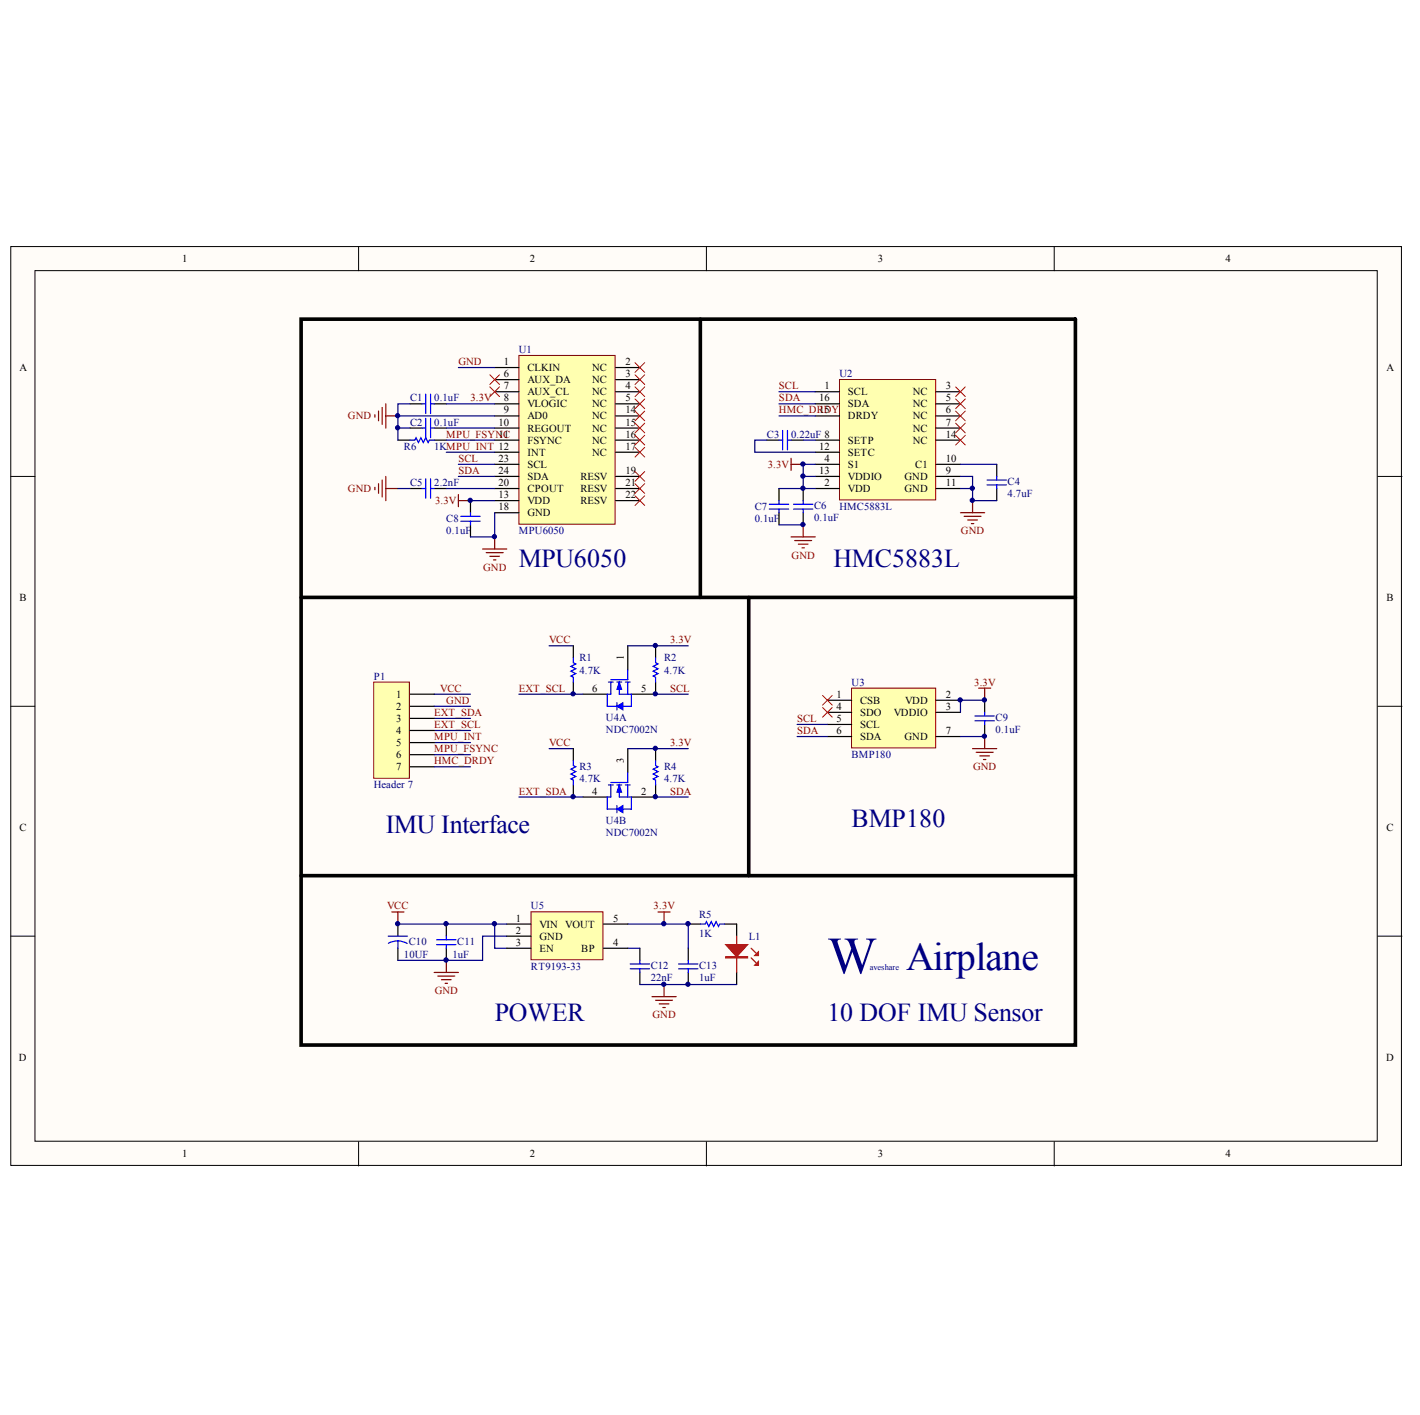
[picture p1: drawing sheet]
<svg xmlns="http://www.w3.org/2000/svg" width="100mm" height="100mm" viewBox="0 0 100 100" stroke-linecap="round" stroke-linejoin="round" font-family="sans-serif">
<defs><g id="words">
<text font-size="3.7" fill="#000080" x="58.4" y="68.7">W</text>
<text font-size="2.8" fill="#000080" x="63.9" y="68.4">Airplane</text>
<g font-size="1.8" fill="#000080">
<text x="36.6" y="40">MPU6050</text>
<text x="58.8" y="40">HMC5883L</text>
<text x="27.2" y="58.8">IMU Interface</text>
<text x="60.1" y="58.4">BMP180</text>
<text x="34.9" y="72">POWER</text>
<text x="58.4" y="72">10 DOF IMU Sensor</text>
</g>
<g font-size=".8">
<text x="12.8" y="18.5">1</text>
<text x="37.4" y="18.5">2</text>
<text x="61.9" y="18.5">3</text>
<text x="86.5" y="18.5">4</text>
<text x="1.4" y="26.2">A</text>
<text x="35.6" y="25.8">1</text>
<text x="35.6" y="26.6">6</text>
<text x="35.6" y="27.5">7</text>
<text x="35.6" y="28.3">8</text>
<text x="35.6" y="29.2">9</text>
<text x="37.2" y="26.2">CLKIN</text>
<text x="37.2" y="27">AUX_DA</text>
<text x="37.2" y="27.9">AUX_CL</text>
<text x="37.2" y="28.7">VLOGIC</text>
<text x="37.2" y="29.6">AD0</text>
<text x="41.8" y="26.2">NC</text>
<text x="41.8" y="27">NC</text>
<text x="41.8" y="27.9">NC</text>
<text x="41.8" y="28.7">NC</text>
<text x="41.8" y="29.6">NC</text>
<text x="44.1" y="25.8">2</text>
<text x="44.1" y="26.6">3</text>
<text x="44.1" y="27.5">4</text>
<text x="44.1" y="28.3">5</text>
<text x="44.1" y="29.2">14</text>
<text x="57.8" y="28.3">16</text>
<text x="57.8" y="29.2">15</text>
<text x="58.2" y="27.5">1</text>
<text x="59.8" y="27.9">SCL</text>
<text x="59.8" y="28.7">SDA</text>
<text x="59.8" y="29.6">DRDY</text>
<text x="64.4" y="27.9">NC</text>
<text x="64.4" y="28.7">NC</text>
<text x="64.4" y="29.6">NC</text>
<text x="66.7" y="27.5">3</text>
<text x="66.7" y="28.3">5</text>
<text x="66.7" y="29.2">6</text>
<text x="97.8" y="26.2">A</text>
<text x="35.2" y="30">10</text>
<text x="35.2" y="35.1">13</text>
<text x="35.2" y="36">18</text>
<text x="35.2" y="34.3">20</text>
<text x="35.2" y="32.6">23</text>
<text x="35.2" y="33.4">24</text>
<text x="37.2" y="30.5">REGOUT</text>
<text x="37.2" y="31.3">FSYNC</text>
<text x="37.2" y="32.2">INT</text>
<text x="37.2" y="35.6">VDD</text>
<text x="37.2" y="34.7">CPOUT</text>
<text x="37.2" y="33">SCL</text>
<text x="37.2" y="33.9">SDA</text>
<text x="40.9" y="33.9">RESV</text>
<text x="40.9" y="34.7">RESV</text>
<text x="40.9" y="35.6">RESV</text>
<text x="41.8" y="30.5">NC</text>
<text x="41.8" y="31.3">NC</text>
<text x="41.8" y="32.2">NC</text>
<text x="44.1" y="30">15</text>
<text x="44.1" y="30.9">16</text>
<text x="44.1" y="31.7">17</text>
<text x="44.1" y="33.4">19</text>
<text x="44.1" y="34.3">21</text>
<text x="44.1" y="35.1">22</text>
<text x="57.8" y="31.7">12</text>
<text x="57.8" y="33.4">13</text>
<text x="58.2" y="34.3">2</text>
<text x="58.2" y="32.6">4</text>
<text x="59.8" y="34.7">VDD</text>
<text x="59.8" y="33">S1</text>
<text x="59.8" y="31.3">SETP</text>
<text x="59.8" y="32.2">SETC</text>
<text x="59.8" y="33.9">VDDIO</text>
<text x="63.8" y="33.9">GND</text>
<text x="63.8" y="34.7">GND</text>
<text x="64.4" y="30.5">NC</text>
<text x="64.4" y="31.3">NC</text>
<text x="64.6" y="33">C1</text>
<text x="66.7" y="30">7</text>
<text x="66.7" y="33.4">9</text>
<text x="66.7" y="32.6">10</text>
<text x="66.7" y="34.3">11</text>
<text x="66.7" y="30.9">14</text>
<text x="37.2" y="36.4">GND</text>
<text x="1.4" y="42.4">B</text>
<text x="97.8" y="42.4">B</text>
<text x="28" y="49.2">1</text>
<text x="28" y="50.1">2</text>
<text x="28" y="50.9">3</text>
<text x="28" y="51.8">4</text>
<text x="28" y="52.6">5</text>
<text x="28" y="53.5">6</text>
<text x="41.8" y="48.8">6</text>
<text x="45.2" y="48.8">5</text>
<text x="59" y="49.2">1</text>
<text x="59" y="50.1">4</text>
<text x="59" y="50.9">5</text>
<text x="59" y="51.8">6</text>
<text x="60.7" y="49.7">CSB</text>
<text x="60.7" y="50.5">SDO</text>
<text x="60.7" y="51.4">SCL</text>
<text x="60.7" y="52.2">SDA</text>
<text x="63.1" y="50.5">VDDIO</text>
<text x="63.8" y="52.2">GND</text>
<text x="63.9" y="49.7">VDD</text>
<text x="66.7" y="49.2">2</text>
<text x="66.7" y="50.1">3</text>
<text x="66.7" y="51.8">7</text>
<text x="1.4" y="58.6">C</text>
<text x="28" y="54.4">7</text>
<text x="41.8" y="56.1">4</text>
<text x="45.2" y="56.1">2</text>
<text x="97.8" y="58.6">C</text>
<text x="36.4" y="65">1</text>
<text x="36.4" y="65.9">2</text>
<text x="38.1" y="65.4">VIN VOUT</text>
<text x="43.3" y="65">5</text>
<text x="36.4" y="66.7">3</text>
<text x="38.1" y="66.3">GND</text>
<text x="38.1" y="67.2">EN</text>
<text x="41" y="67.2">BP</text>
<text x="43.3" y="66.7">4</text>
<text x="1.3" y="74.8">D</text>
<text x="97.8" y="74.8">D</text>
<text x="12.8" y="81.7">1</text>
<text x="37.4" y="81.7">2</text>
<text x="61.9" y="81.7">3</text>
<text x="86.5" y="81.7">4</text>
</g>
<g font-size=".8" fill="#800000">
<text x="24.5" y="29.6">GND</text>
<text x="32.3" y="25.8">GND</text>
<text x="33.2" y="28.3">3.3V</text>
<text x="55" y="28.3">SDA</text>
<text x="55" y="27.5">SCL</text>
<text x="55" y="29.2">HMC_DRDY</text>
<text x="24.5" y="34.7">GND</text>
<text x="30.7" y="35.6">3.3V</text>
<text x="31.5" y="30.9">MPU_FSYN11</text>
<text x="32.3" y="32.6">SCL</text>
<text x="32.3" y="33.4">SDA</text>
<text x="35.5" y="30.9">C</text>
<text x="54.2" y="33">3.3V</text>
<text x="34.1" y="40.3">GND</text>
<text x="55.8" y="39.4">GND</text>
<text x="67.8" y="37.7">GND</text>
<text x="38.7" y="45.4">VCC</text>
<text x="47.3" y="45.4">3.3V</text>
<text x="30.6" y="52.2">MPU_INT</text>
<text x="30.6" y="51.4">EXT_SCL</text>
<text x="30.6" y="50.5">EXT_SDA</text>
<text x="30.6" y="53.1">MPU_FSYNC</text>
<text x="30.6" y="53.9">HMC_DRDY</text>
<text x="31.1" y="48.8">VCC</text>
<text x="31.5" y="49.7">GND</text>
<text x="36.6" y="48.8">EXT_SCL</text>
<text x="38.7" y="52.6">VCC</text>
<text x="47.3" y="48.8">SCL</text>
<text x="47.3" y="52.6">3.3V</text>
<text x="56.2" y="50.9">SCL</text>
<text x="56.2" y="51.8">SDA</text>
<text x="68.7" y="48.4">3.3V</text>
<text x="36.6" y="56.1">EXT_SDA</text>
<text x="47.3" y="56.1">SDA</text>
<text x="68.7" y="54.3">GND</text>
<text x="27.3" y="64.2">VCC</text>
<text x="46.1" y="64.2">3.3V</text>
<text x="30.7" y="70.1">GND</text>
<text x="46" y="71.8">GND</text>
</g>
<g font-size=".8" fill="#000080">
<text x="28.9" y="28.3">C1</text>
<text x="30.6" y="28.3">0.1uF</text>
<text x="36.6" y="24.9">U1</text>
<text x="59.2" y="26.6">U2</text>
<text x="28.5" y="31.7">R6</text>
<text x="28.9" y="30">C2</text>
<text x="28.9" y="34.3">C5</text>
<text x="30.6" y="30">0.1uF</text>
<text x="30.6" y="34.3">2.2nF</text>
<text x="30.6" y="31.7">1KMPU_INT 12</text>
<text x="53.3" y="36">C7</text>
<text x="54.1" y="30.9">C3</text>
<text x="55.8" y="30.9">0.22uF 8</text>
<text x="57.4" y="35.9">C6</text>
<text x="59.2" y="36">HMC5883L</text>
<text x="71.1" y="35.1">4.7uF</text>
<text x="71.1" y="34.2">C4</text>
<text x="31.5" y="37.7">0.1uF</text>
<text x="31.5" y="36.9">C8</text>
<text x="36.6" y="37.7">MPU6050</text>
<text x="53.3" y="36.9">0.1uF</text>
<text x="57.4" y="36.8">0.1uF</text>
<text x="26.4" y="47.9">P1</text>
<text x="40.9" y="47.5">4.7K</text>
<text x="40.9" y="46.7">R1</text>
<text x="46.9" y="47.5">4.7K</text>
<text x="46.9" y="46.7">R2</text>
<text x="42.8" y="50.9">U4A</text>
<text x="42.8" y="51.7">NDC7002N</text>
<text x="60.1" y="48.4">U3</text>
<text x="60.1" y="53.5">BMP180</text>
<text x="70.2" y="51.7">0.1uF</text>
<text x="70.2" y="50.9">C9</text>
<text x="26.4" y="55.6">Header 7</text>
<text x="40.9" y="55.2">4.7K</text>
<text x="40.9" y="54.4">R3</text>
<text x="42.8" y="58.1">U4B</text>
<text x="42.8" y="59">NDC7002N</text>
<text x="46.9" y="55.2">4.7K</text>
<text x="46.9" y="54.4">R4</text>
<text x="37.5" y="64.2">U5</text>
<text x="49.3" y="64.8">R5</text>
<text x="28.5" y="67.6">10UF</text>
<text x="28.8" y="66.6">C10</text>
<text x="31.9" y="67.6">1uF</text>
<text x="32.3" y="66.6">C11</text>
<text x="37.5" y="68.4">RT9193-33</text>
<text x="45.9" y="69.2">22nF</text>
<text x="45.9" y="68.4">C12</text>
<text x="49.3" y="69.2">1uF</text>
<text x="49.3" y="68.4">C13</text>
<text x="49.3" y="66.1">1K</text>
<text x="52.8" y="66.3">L1</text>
</g>
<g font-size=".7">
<text x="44" y="46.6" transform="rotate(-90 44 46.6)">1</text>
<text x="44" y="53.8" transform="rotate(-90 44 53.8)">3</text>
</g>
<text font-size=".6" fill="#000080" x="61.4" y="68.5">aveshare</text>
</g></defs>
<g fill="#fffcf8" stroke="#000" stroke-width=".07">
<path d="M.8 17.4h98.1v64.8h-98.1z"/>
<path d="M2.5 19.1h94.7v61.4h-94.7z"/>
</g>
<path d="M25.3 17.4v1.7M49.8 17.4v1.7M74.4 17.4v1.7M.8 33.6h1.7M97.2 33.6h1.7M.8 49.8h1.7M97.2 49.8h1.7M.8 66.1h1.7M97.2 66.1h1.7M25.3 80.6v1.7M49.8 80.6v1.7M74.4 80.6v1.7" fill="none" stroke="#000" stroke-width=".07"/>
<path d="M36.6 25.1h6.8v11.9h-6.8z" fill="#ffffb0" stroke="#800000" stroke-width=".07"/>
<g fill="none" stroke="#000" stroke-width=".09">
<path d="M34.9 25.9h1.7M34.9 26.8h1.7M34.9 27.6h1.7M34.9 28.5h1.7M34.9 29.3h1.7M34.9 30.2h1.7M34.9 31.1h1.7M34.9 31.9h1.7M34.9 35.3h1.7M34.9 36.2h1.7M34.9 33.6h1.7M34.9 34.5h1.7"/>
<path d="M34.9 32.8h1.7M43.4 25.9h1.7M43.4 26.8h1.7M43.4 27.6h1.7M43.4 28.5h1.7M43.4 29.3h1.7M43.4 30.2h1.7M43.4 31.1h1.7M43.4 31.9h1.7M43.4 35.3h1.7M43.4 33.6h1.7M43.4 34.5h1.7"/>
</g>
<path d="M60.1 48.6h5.9v4.2h-5.9z" fill="#ffffb0" stroke="#800000" stroke-width=".07"/>
<path d="M58.4 49.4h1.7M58.4 50.3h1.7M58.4 51.1h1.7M58.4 52h1.7M66.1 49.4h1.7M66.1 50.3h1.7M66.1 52h1.7" fill="none" stroke="#000" stroke-width=".09"/>
<path d="M59.2 26.8h6.8v8.5h-6.8z" fill="#ffffb0" stroke="#800000" stroke-width=".07"/>
<g fill="none" stroke="#000" stroke-width=".09">
<path d="M28.9 28.5h.9M28.9 34.5h.9M28.9 30.2h.9M30.6 28.5h.9M30.6 34.5h.9M30.6 30.2h.9M33.2 35.3v.9M33.2 37v.9M54.1 31.1h.9M55 34.5v.8M55 36.2v.8M55.8 31.1h.9"/>
<path d="M56.7 34.5v.8M56.7 36.2v.8M57.5 27.6h1.7M57.5 28.5h1.7M57.5 34.5h1.7M57.5 32.8h1.7M57.5 29.3h1.7M57.5 31.1h1.7M57.5 33.6h1.7M57.5 31.9h1.7M66.1 27.6h1.7M66.1 28.5h1.7"/>
<path d="M66.1 34.5h1.7M66.1 32.8h1.7M66.1 29.3h1.7M66.1 30.2h1.7M66.1 31.1h1.7M66.1 33.6h1.7M70.3 32.8v.8M70.3 34.5v.8M40.5 45.6v.8M40.5 48.1v.9M40.5 52.8v.9M40.5 55.4v.8"/>
<path d="M41.1 49h1.7M41.1 56.2h1.7M44.3 45.6v1.7M44.3 52.8v1.7M46.3 48.1v.9h-1.8M46.3 55.4v.8h-1.8M46.3 45.6v.8M46.3 52.8v.9M69.5 49.4v.9M69.5 51.1v.9M28.1 65.2v.9M28.1 66.9v.9"/>
<path d="M31.5 65.2v.9M31.5 66.9v.9M45.1 66.9v.9M45.1 68.6v.9M48.6 66.9v.9M48.6 68.6v.9"/>
</g>
<g fill="none" stroke="#00f" stroke-width=".09">
<path d="M29.8 30.2h.2M29.8 28.5h.2M29.8 34.5h.2M30 27.8v1.4M30 29.5v1.4M30 33.8v1.4M30.4 27.8v1.4M30.4 29.5v1.4M30.4 33.8v1.4M30.4 30.2h.2M30.4 28.5h.2M30.4 34.5h.2"/>
<path d="M32.5 36.4h1.4M32.5 36.8h1.4M33.2 36.2v.2M33.2 36.8v.2M54.3 35.6h1.3M54.3 35.9h1.3M55 31.1h.2M55 35.3v.3M55 35.9v.3M55.2 30.4v1.3M55.6 30.4v1.3M55.6 31.1h.2"/>
<path d="M56 35.6h1.4M56 35.9h1.4M56.7 35.3v.3M56.7 35.9v.3M69.6 33.9h1.4M69.6 34.2h1.4M70.3 33.6v.3M70.3 34.2v.3M40.5 46.4v.4h.1l-.3 .2 .3 .2-.3 .2 .3 .1-.3 .2 .2 .1v.3M40.5 53.7v.3l.1 .1-.3 .2 .3 .1-.3 .2 .3 .2-.3 .2h.2v.4M42.9 48.1h.4M42.9 55.4h.4"/>
<path d="M43.1 48.1v.9h-.3v.8h.7M43.1 55.4v.8h-.3v.9h.7M43.5 48.1h.4M43.5 49.6v.5M43.5 56.8v.5M43.5 55.4h.4M43.7 48.1v.9h.8v.8h-.5M43.7 55.4v.8h.8v.9h-.5M44.1 48.1h.4M44.1 55.4h.4M44.3 47.3v.7h-1.2M44.3 48.1v.9"/>
<path d="M44.3 54.5v.7h-1.2M44.3 55.4v.8M46.3 46.4v.4h.1l-.3 .2 .3 .2-.3 .2 .3 .1-.3 .2 .2 .1v.3M46.3 53.7v.3l.1 .1-.3 .2 .3 .1-.3 .2 .3 .2-.3 .2h.2v.4M68.8 50.5h1.4M68.8 50.9h1.4M69.5 50.3v.2M69.5 50.9v.2M27.4 66.1h1.4M28.1 66.4v.5M28.1 66.4l.6 .2M28.1 66.4l-.7 .2"/>
<path d="M30.8 66.3h1.4M30.8 66.6h1.4M31.5 66.1v.2M31.5 66.6v.3M44.5 68h1.3M44.5 68.4h1.3M45.1 67.8v.2M45.1 68.4v.2M47.9 68h1.3M47.9 68.4h1.3M48.6 67.8v.2M48.6 68.4v.2"/>
</g>
<g fill="none" stroke="#000080" stroke-width=".09">
<path d="M28.1 34.5h.8M28.1 29.3h6.8M28.9 28.5h-.8v1.7h.8M31.5 34.5h3.4M31.5 28.5h3.4M31.5 30.2h3.4M31.5 31.9h3.4M32.3 25.9h2.6M32.3 32.8h2.6M32.3 33.6h2.6M33.2 35.3h1.7M34.9 36.2v1.7h-1.7"/>
<path d="M54.1 31.1h-.8v.8h4.2M55 34.5h1.7M55 28.5h2.5M55 27.6h2.5M55 37h1.7M56.7 33.6h.8M56.7 31.1h.8M57.5 32.8h-.8v1.7h.8M67.8 33.6h.8v.9h-.8M67.8 32.8h2.5M68.6 34.5v.8h1.7M30.6 49.8h2.6"/>
<path d="M30.6 49h2.6M30.6 50.7h2.6M30.6 51.5h2.6M30.6 52.4h2.6M36.6 49h4.5M36.6 56.2h4.5M38.7 52.8h1.8M38.7 45.6h1.8M44.3 52.8h4.3M44.3 45.6h4.3M46.3 49h2.3M46.3 56.2h2.3"/>
<path d="M56.2 51.1h2.2M56.2 52h2.2M67.8 52h1.7M69.5 49.4h-1.7v.9M28.1 65.2h7.7M34.9 65.2v1.7h.9M35.8 66.1h-1.8v1.7h-5.9M44.3 65.2h4.3v1.7M44.3 66.9h.8"/>
</g>
<g fill="none" stroke="#800000" stroke-width=".09">
<path d="M26.5 29.3v.1M26.5 34.4v.2M26.7 29v.7M26.7 34.1v.7M27 28.7v1.2M27 33.9v1.2M27.2 28.5v1.7M27.2 33.6v1.7M27.2 29.3h.9M27.2 34.5h.9M32.3 34.9v.8M32.3 35.3h.9"/>
<path d="M34 38.7h1.8M34.3 39h1.2M34.6 39.2h.6M34.8 39.5h.2M34.9 37.9v.8M55.8 32.3v.9M55.8 32.8h.9M55.8 37.9h1.7M56.1 38.1h1.2M56.3 38.4h.7M56.6 38.7h.2M56.7 37v.9"/>
<path d="M67.8 36.2h1.7M68 36.4h1.2M68.3 36.7h.7M68.5 36.9h.2M68.6 35.3v.9M68.6 52.8h1.7M68.9 53.1h1.2M69.1 53.3h.7M69.4 53.6h.2M69.5 52v.8M30.6 68.6h1.7M30.9 68.9h1.2"/>
<path d="M31.1 69.1h.7M31.4 69.4h.2M31.5 67.8v.8M46 70.3h1.7M46.3 70.6h1.2M46.4 64.3h.9M46.5 70.8h.7M46.8 71.1h.1M46.9 64.3v.9M46.9 69.5v.8"/>
</g>
<g fill="none" stroke="#f00" stroke-width=".07">
<path d="M34.6 26.4l.6 .7M34.6 27.3l.6 .7M35.2 26.4l-.6 .7M35.2 27.3l-.6 .7M44.8 35l.7 .7M44.8 34.1l.7 .7M44.8 33.3l.7 .7M44.8 31.6l.7 .6M44.8 30.7l.7 .7M44.8 29.9l.7 .6M44.8 29l.7 .7M44.8 28.2l.7 .6"/>
<path d="M44.8 27.3l.7 .7M44.8 26.4l.7 .7M44.8 25.6l.7 .7M45.5 35l-.7 .7M45.5 34.1l-.7 .7M45.5 33.3l-.7 .7M45.5 31.6l-.7 .6M45.5 30.7l-.7 .7M45.5 29.9l-.7 .6M45.5 29l-.7 .7M45.5 28.2l-.7 .6M45.5 27.3l-.7 .7"/>
<path d="M45.5 26.4l-.7 .7M45.5 25.6l-.7 .7M67.4 27.3l.7 .7M67.4 28.2l.7 .6M67.4 29l.7 .7M67.4 29.9l.7 .6M67.4 30.7l.7 .7M68.1 27.3l-.7 .7M68.1 28.2l-.7 .6M68.1 29l-.7 .7M68.1 29.9l-.7 .6M68.1 30.7l-.7 .7"/>
<path d="M58 49.1l.7 .6M58 49.9l.7 .7M58.7 49.1l-.7 .6M58.7 49.9l-.7 .7"/>
</g>
<g fill="#00f" stroke="#00f" stroke-width=".07">
<path d="M43.7 48.1l.2 .5h-.4z"/>
<path d="M43.5 49.8l.5-.2v.5z"/>
<path d="M43.7 55.4l.2 .5h-.4z"/>
<path d="M43.5 57.1l.5-.3v.5z"/>
</g>
<path d="M21.2 22.5h54.7v51.2h-54.7zM49.4 22.5v19.7M21.2 42.2h54.7M52.8 42.2v19.6M21.2 61.8h54.7" fill="none" stroke="#000" stroke-width=".26"/>
<path d="M37.5 64.3h5v3.4h-5z" fill="#ffffb0" stroke="#800000" stroke-width=".07"/>
<path d="M35.8 65.2h1.7M35.8 66.1h1.7M35.8 66.9h1.7M42.6 65.2h1.7M42.6 66.9h1.7" fill="none" stroke="#000" stroke-width=".09"/>
<path d="M27.6 64.3h.9M28.1 64.3v.9" fill="none" stroke="#800000" stroke-width=".09"/>
<path d="M26.4 48.1h2.5v6.8h-2.5z" fill="#ffffb0" stroke="#800000" stroke-width=".07"/>
<path d="M28.1 31.1h.8M30.6 31.1h.9M28.9 49h1.7M28.9 49.8h1.7M28.9 50.7h1.7M28.9 51.5h1.7M28.9 52.4h1.7M28.9 53.2h1.7M28.9 54.1h1.7M48.6 65.2h.8M51.1 65.2h.9v.9M52 68.6v.9" fill="none" stroke="#000" stroke-width=".09"/>
<path d="M28.1 30.2v.9M31.5 31.1h3.4M55 29.3h2.5M30.6 53.2h2.6M30.6 54.1h2.6M45.1 69.5h6.9" fill="none" stroke="#000080" stroke-width=".09"/>
<path d="M69 48.6h.9M69.5 48.6v.8" fill="none" stroke="#800000" stroke-width=".09"/>
<path d="M28.9 31.1h.4l.1-.2 .1 .3 .2-.3 .2 .3 .1-.3 .2 .3 .1-.1h.3M49.4 65.2h.4v-.2l.2 .4 .2-.4 .2 .4 .1-.4 .2 .4 .1-.2h.3" fill="none" stroke="#00f" stroke-width=".09"/>
<path d="M52 66.1v2.5M53 67.6l.3 .3M53 66.9l.3 .3" fill="none" stroke="#bf0000" stroke-width=".09"/>
<g fill="#bf0000" stroke="#bf0000" stroke-width=".09">
<path d="M51.2 66.6h1.5l-.7 .9z"/>
<path d="M53.3 68.1l.2-.3v.3z"/>
<path d="M53.5 67.2v.2h-.2z"/>
<path d="M51.2 67.5h1.5v.1h-1.5z" fill-rule="evenodd"/>
</g>
<g fill="#000080" stroke="#000080" stroke-width=".07">
<circle cx="28.1" cy="65.2" r=".15"/>
<circle cx="28.1" cy="30.2" r=".15"/>
<circle cx="28.1" cy="29.3" r=".15"/>
<circle cx="31.5" cy="67.7" r=".15"/>
<circle cx="31.5" cy="65.2" r=".15"/>
<circle cx="33.2" cy="35.3" r=".15"/>
<circle cx="34.9" cy="65.2" r=".15"/>
<circle cx="34.9" cy="37.9" r=".15"/>
<circle cx="40.4" cy="56.2" r=".15"/>
<circle cx="40.4" cy="49" r=".15"/>
<circle cx="46.2" cy="56.2" r=".15"/>
<circle cx="46.2" cy="52.8" r=".15"/>
<circle cx="46.2" cy="49" r=".15"/>
<circle cx="46.2" cy="45.5" r=".15"/>
<circle cx="46.8" cy="69.4" r=".15"/>
<circle cx="46.8" cy="65.2" r=".15"/>
<circle cx="48.5" cy="69.4" r=".15"/>
<circle cx="48.5" cy="65.2" r=".15"/>
<circle cx="56.6" cy="37" r=".15"/>
<circle cx="56.6" cy="34.4" r=".15"/>
<circle cx="56.6" cy="33.6" r=".15"/>
<circle cx="56.6" cy="32.7" r=".15"/>
<circle cx="67.7" cy="49.4" r=".15"/>
<circle cx="68.6" cy="35.3" r=".15"/>
<circle cx="68.6" cy="34.4" r=".15"/>
<circle cx="69.5" cy="51.9" r=".15"/>
<circle cx="69.5" cy="49.4" r=".15"/>
</g>
<use href="#words"/>
</svg>
